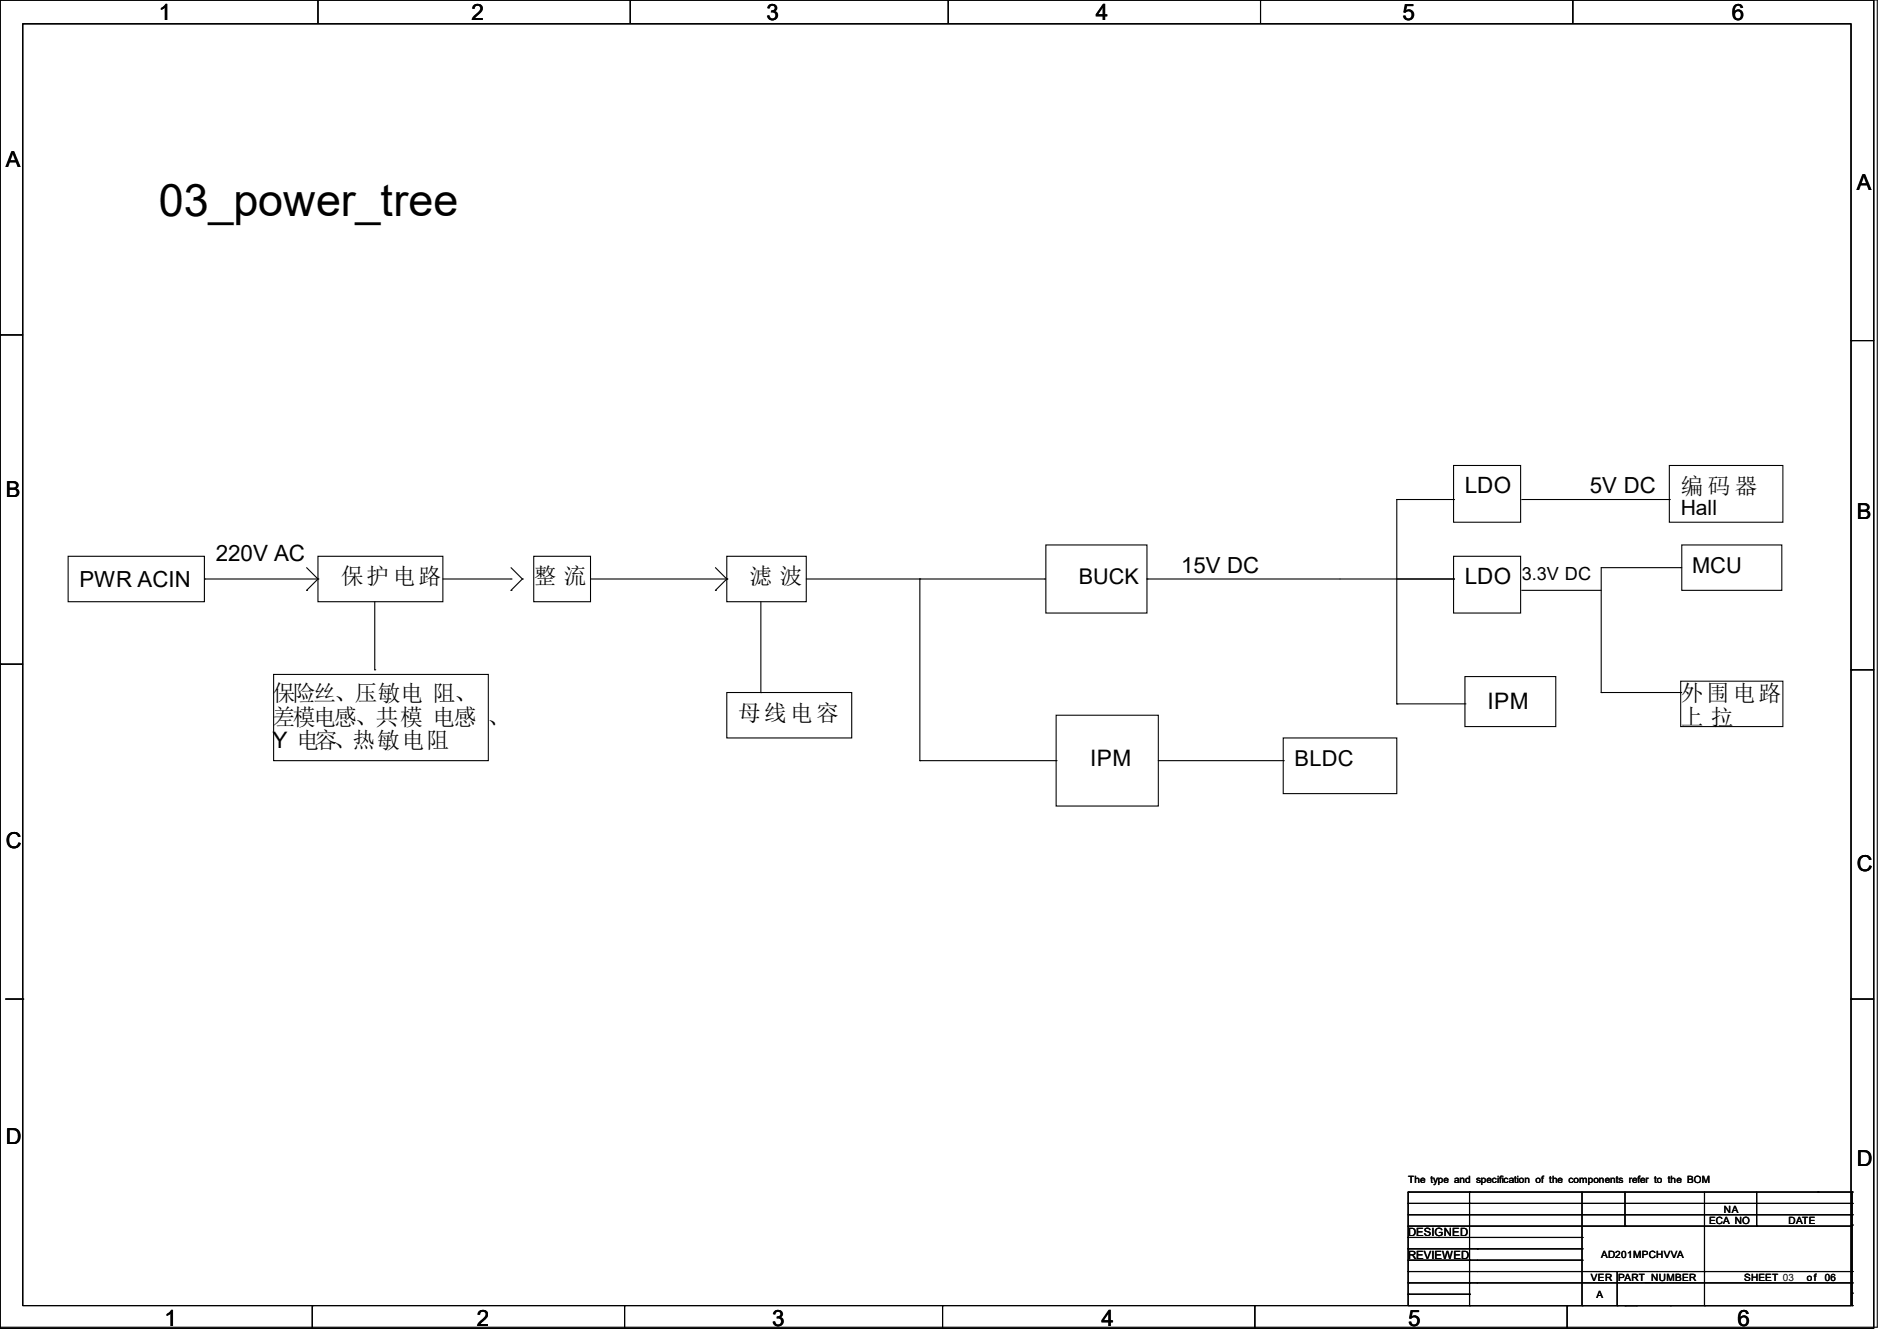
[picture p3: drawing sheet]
<svg xmlns="http://www.w3.org/2000/svg" width="297mm" height="210mm" viewBox="0 0 297 210" stroke-linecap="round" stroke-linejoin="round" font-family="sans-serif">
<defs><g id="words">
<text font-size="7" x="24.9" y="33.9">03_power_tree</text>
<g font-size="3.6">
<text x="263.1" y="77.3">编 码 器</text>
<text x="53.3" y="91.5">保护电路</text>
<text x="83.6" y="91.5">整 流</text>
<text x="117.3" y="91.5">滤 波</text>
<text x="42.7" y="109.9">保险丝、压敏电 阻、</text>
<text x="42.7" y="113.5">差模电感、共模 电感 、</text>
<text x="115.6" y="112.9">母线电容</text>
<text x="232.9" y="111.1">IPM</text>
<text x="263.1" y="109.9">外围电路</text>
<text x="263.1" y="113.5">上 拉</text>
<text x="42.7" y="117.2">Y 电容、热敏电阻</text>
<text x="170.7" y="120">IPM</text>
</g>
<g font-size="3.5">
<text x="24.9" y="3.1">1</text>
<text x="73.8" y="3.1">2</text>
<text x="120" y="3.1">3</text>
<text x="171.6" y="3.1">4</text>
<text x="219.6" y="3.1">5</text>
<text x="271.2" y="3.1">6</text>
<text x="229.4" y="77.3">LDO</text>
<text x="248.9" y="77.2">5V DC</text>
<text x="33.8" y="87.9">220V AC</text>
<text x="184.9" y="89.7">15V DC</text>
<text x="12.4" y="92">PWR ACIN</text>
<text x="229.4" y="91.5">LDO</text>
<text x="25.8" y="207.6">1</text>
<text x="74.7" y="207.6">2</text>
<text x="120.9" y="207.6">3</text>
<text x="172.5" y="207.6">4</text>
<text x="220.5" y="207.6">5</text>
<text x="272" y="207.6">6</text>
</g>
<g font-size="3.4">
<text x=".9" y="26.2">A</text>
<text x="290.7" y="29.8">A</text>
<text x=".9" y="77.8">B</text>
<text x="290.7" y="81.3">B</text>
<text x="264.9" y="89.7">MCU</text>
<text x="168.9" y="91.4">BUCK</text>
<text x="202.7" y="119.9">BLDC</text>
<text x=".9" y="132.9">C</text>
<text x="290.7" y="136.4">C</text>
<text x=".9" y="179.1">D</text>
<text x="290.7" y="182.7">D</text>
</g>
<text font-size="3.3" x="263.1" y="80.6">Hall</text>
<text font-size="2.8" x="238.3" y="90.9">3.3V DC</text>
<g font-size="1.8">
<text x="220.5" y="193.6">DESIGNED</text>
<text x="220.5" y="197.2">REVIEWED</text>
</g>
<g font-size="1.6">
<text x="220.5" y="185.3">The type and specification of the components refer to the BOM</text>
<text x="267.6" y="191.7">ECA NO</text>
<text x="269.9" y="189.9">NA</text>
<text x="280" y="191.7">DATE</text>
<text x="250.7" y="197">AD201MPCHVVA</text>
<text x="249.1" y="200.6">VER</text>
<text x="250" y="203.2">A</text>
<text x="253.4" y="200.6">PART_NUMBER</text>
<text x="273.1" y="200.6">SHEET 03</text>
<text x="273.1" y="200.6">SHEET</text>
<text x="282.9" y="200.6">o f</text>
<text x="285.7" y="200.6">06</text>
</g>
</g></defs>
<g fill="none" stroke="#000" stroke-width=".17">
<path d="M0 0h293.4v208h-293.4zM0 0h293.9v207.9h-293.9zM3.6 3.7h286.2v200.8h-286.2zM49.8 0h.1M49.8 0v3.6M98.7 0h.1M98.7 0v3.6M148.5 0h.1M148.5 0v3.6M197.4 0h.1M197.4 0v3.6M246.3 0h.1"/>
<path d="M246.3 0v3.6M0 52.5h.1M0 52.5h3.6M289.8 53.3h.1M289.8 53.3h3.6M218.7 78.2h.1M218.7 78.2v32M218.7 78.2h8.9M227.6 72.9h10.5v8.9h-10.5zM227.6 78.2h.1M238.3 78.2h23.1M261.4 72.9h17.7v8.9h-17.7z"/>
<path d="M261.4 78.2h.1M10.7 87.1h21.3v7.1h-21.3zM32 90.7h.1M32 90.7h17.8M48 92.5h.1M48 88.9l1.8 1.8M49.8 87.1h19.5v7.1h-19.5zM49.8 90.7h.1M49.8 90.7l-1.8 1.8M58.7 94.2v10.7M69.3 90.7h10.7M80 90.7h.1"/>
<path d="M80 92.5h.1M80 88.9l1.8 1.8M81.8 90.7h.1M81.8 90.7l-1.8 1.8M83.6 87.1h8.9v7.1h-8.9zM92.5 90.7h21.3M112 92.5h.1M112 88.9l1.8 1.8M113.8 87.1h12.4v7.1h-12.4zM113.8 90.7h.1M113.8 90.7l-1.8 1.8M119.1 94.2v14.3"/>
<path d="M126.2 90.7h37.4M144 90.7h.1M144 90.7v28.4M163.6 90.7h.1M163.7 85.3h15.9v10.7h-15.9zM179.6 90.7h.1M179.6 90.7h48M227.6 87.1h10.5v8.9h-10.5zM227.6 90.7h.1M238.3 92.5h12.4M263.1 88.9h.1M263.1 88.9h-12.4v19.6"/>
<path d="M263.3 85.3h15.7v7.2h-15.7zM0 104h.1M0 104h3.6M42.8 105.6h33.7v13.5h-33.7zM58.7 104.9h.1M113.8 108.5h19.5v7.1h-19.5zM119.1 108.5h.1M144 119.1h.1M144 119.1h21.4M165.4 112h16v14.2h-16zM165.4 119.1h.1M181.4 119.1h19.5"/>
<path d="M200.9 115.6h17.8v8.7h-17.8zM200.9 119.1h.1M218.7 110.2h.1M218.7 110.2h10.7M229.4 106h14.2v7.8h-14.2zM229.4 110.2h.1M250.7 108.5h.1M250.7 108.5h12.4M263.1 106.7h16v7.1h-16zM263.1 108.5h.1M289.8 104.9h.1M289.8 104.9h3.6"/>
<path d="M.9 156.5h2.7M3.6 156.5h.1M289.8 156.5h.1M289.8 156.5h3.6M220.5 188.5h69.5v3.5h-69.5zM220.5 193.8h.1M220.5 195.6h.1M220.5 197.4h.1M220.5 199.1h.1M220.5 186.7h.1M220.5 190.2h69.5M220.5 186.7v1.8"/>
<path d="M220.5 192v12.5M220.5 195.6h27.2M220.5 197.4h27.2M220.5 199.1h69.5M220.5 193.8h27.2M220.6 186.7h69.4M230.1 188.5h.1M230.1 197.4h.1M230.1 199.1h.1M230.1 186.7h.1M230.1 186.7v17.8M231.3 195.6h.1"/>
<path d="M247.7 195.6h.1M247.7 197.4h.1M247.7 193.8h.1M247.7 186.7v17.8M253.2 199.1v5.4M254.4 192h.1M254.4 186.7v5.3M266.9 199.1h.1M266.9 186.7v17.8M275 192h.1M275 186.7v5.3M284.6 186.7h.1"/>
<path d="M290 190.2h.1M290 188.5h.1M290 191.9h.1M290 199.1h.1M290 186.7h.1M290 186.7v1.8M290 191.9v12.6M48.9 204.5h.1M48.9 204.5v3.5M97.8 204.5h.1M97.8 204.5v3.5M147.6 204.5h.1"/>
<path d="M147.6 204.5v3.5M196.5 204.5h.1M196.5 204.5v3.5M220.5 200.9h.1M220.5 202.7h.1M220.5 204.5h.1M220.5 200.9h69.5M220.5 202.7h9.6M220.6 204.5h69.4M230.1 200.9h.1M230.1 202.7h.1M230.1 204.5h.1"/>
<path d="M245.4 204.5h.1M245.4 204.5v3.5M247.7 204.5h.1M253.2 204.5h.1M254.4 204.5h.1M256.2 204.5h.1M261.5 204.5h.1M266.9 204.5h.1M290 200.9h.1M290 204.5h.1M290 202.5h.1"/>
</g>
<use href="#words"/>
</svg>
